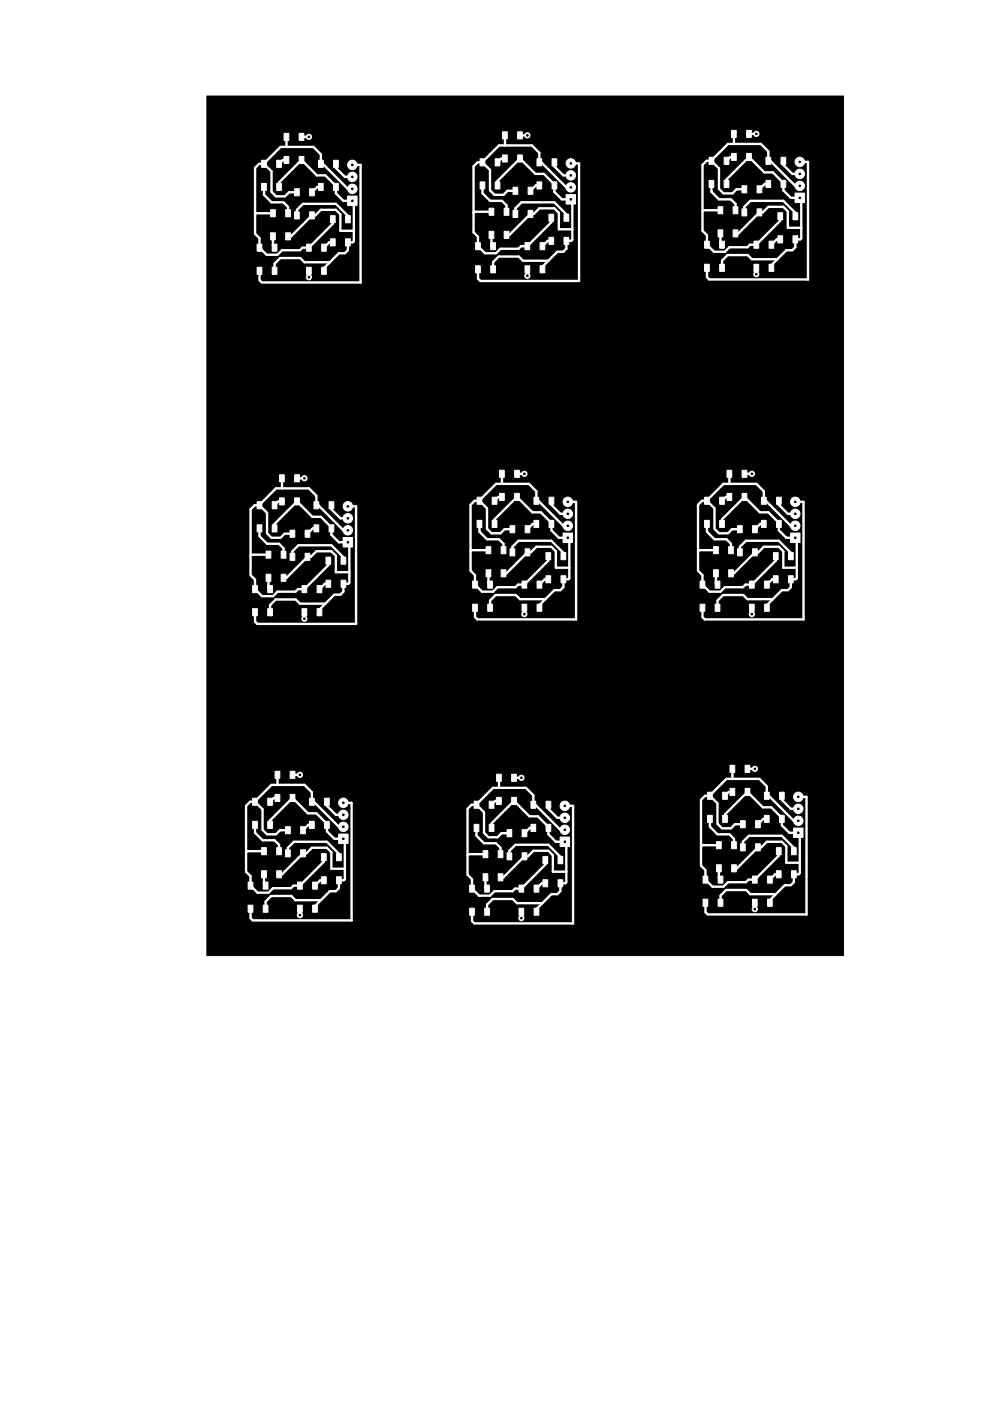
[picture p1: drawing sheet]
<svg xmlns="http://www.w3.org/2000/svg" width="210mm" height="297mm" viewBox="0 0 210 297" stroke-linecap="round" stroke-linejoin="round" font-family="sans-serif">
<g fill="#000" stroke="#000" stroke-width=".21">
<path d="M43.9 20.4h135.1v182.2h-135.1z"/>
<circle cx="55.9" cy="29.1" r=".18"/>
<circle cx="65.5" cy="29" r=".17"/>
<circle cx="73.9" cy="29.1" r=".18"/>
<circle cx="74.8" cy="37.5" r=".18"/>
<circle cx="74.8" cy="35" r=".18"/>
<circle cx="102.2" cy="28.8" r=".18"/>
<circle cx="111.9" cy="28.7" r=".17"/>
<circle cx="120.3" cy="28.8" r=".18"/>
<circle cx="121.1" cy="34.6" r=".18"/>
<circle cx="121.1" cy="37.2" r=".18"/>
<circle cx="121.1" cy="39.7" r=".18"/>
<circle cx="150.8" cy="28.5" r=".18"/>
<circle cx="160.5" cy="28.4" r=".17"/>
<circle cx="168.9" cy="28.5" r=".18"/>
<circle cx="169.7" cy="39.4" r=".18"/>
<circle cx="169.7" cy="36.9" r=".18"/>
<circle cx="169.7" cy="34.3" r=".18"/>
<circle cx="60.8" cy="57.3" r=".17"/>
<circle cx="65.5" cy="58.8" r=".17"/>
<circle cx="73.9" cy="57.3" r=".17"/>
<circle cx="74.8" cy="42.6" r=".18"/>
<circle cx="74.8" cy="40" r=".18"/>
<circle cx="107.2" cy="57" r=".17"/>
<circle cx="111.9" cy="58.5" r=".17"/>
<circle cx="120.3" cy="57" r=".17"/>
<circle cx="121.1" cy="42.3" r=".18"/>
<circle cx="155.8" cy="56.7" r=".17"/>
<circle cx="160.5" cy="58.1" r=".17"/>
<circle cx="168.9" cy="56.7" r=".17"/>
<circle cx="169.7" cy="41.9" r=".18"/>
<circle cx="54.9" cy="101.5" r=".17"/>
<circle cx="64.6" cy="101.4" r=".17"/>
<circle cx="73" cy="101.5" r=".17"/>
<circle cx="73.8" cy="109.9" r=".17"/>
<circle cx="73.8" cy="112.4" r=".17"/>
<circle cx="73.8" cy="115" r=".17"/>
<circle cx="73.8" cy="107.4" r=".17"/>
<circle cx="101.6" cy="100.6" r=".17"/>
<circle cx="111.3" cy="100.5" r=".17"/>
<circle cx="119.6" cy="100.6" r=".17"/>
<circle cx="120.5" cy="111.5" r=".17"/>
<circle cx="120.5" cy="106.4" r=".17"/>
<circle cx="120.5" cy="108.9" r=".17"/>
<circle cx="120.5" cy="114" r=".17"/>
<circle cx="149.9" cy="100.6" r=".17"/>
<circle cx="159.5" cy="100.5" r=".17"/>
<circle cx="167.9" cy="100.6" r=".17"/>
<circle cx="168.7" cy="108.9" r=".17"/>
<circle cx="168.7" cy="114" r=".17"/>
<circle cx="168.7" cy="111.5" r=".17"/>
<circle cx="168.7" cy="106.4" r=".17"/>
<circle cx="59.9" cy="129.7" r=".17"/>
<circle cx="64.6" cy="131.2" r=".17"/>
<circle cx="73" cy="129.7" r=".17"/>
<circle cx="106.6" cy="128.8" r=".17"/>
<circle cx="111.3" cy="130.2" r=".17"/>
<circle cx="119.6" cy="128.8" r=".17"/>
<circle cx="154.8" cy="128.8" r=".17"/>
<circle cx="159.5" cy="130.2" r=".17"/>
<circle cx="167.9" cy="128.8" r=".17"/>
<circle cx="54" cy="164.4" r=".17"/>
<circle cx="63.6" cy="164.3" r=".17"/>
<circle cx="72" cy="164.4" r=".17"/>
<circle cx="72.8" cy="170.2" r=".17"/>
<circle cx="72.8" cy="175.3" r=".17"/>
<circle cx="72.8" cy="172.8" r=".17"/>
<circle cx="72.8" cy="177.8" r=".17"/>
<circle cx="101" cy="165" r=".17"/>
<circle cx="110.6" cy="164.9" r=".17"/>
<circle cx="119" cy="165" r=".17"/>
<circle cx="119.8" cy="178.5" r=".17"/>
<circle cx="119.8" cy="173.4" r=".17"/>
<circle cx="119.8" cy="170.9" r=".17"/>
<circle cx="119.8" cy="175.9" r=".17"/>
<circle cx="150.5" cy="163.1" r=".17"/>
<circle cx="160.2" cy="163" r=".17"/>
<circle cx="168.5" cy="163.1" r=".17"/>
<circle cx="169.4" cy="176.6" r=".17"/>
<circle cx="169.4" cy="168.9" r=".17"/>
<circle cx="169.4" cy="174" r=".17"/>
<circle cx="169.4" cy="171.5" r=".17"/>
<circle cx="58.9" cy="192.6" r=".17"/>
<circle cx="63.6" cy="194" r=".17"/>
<circle cx="72" cy="192.6" r=".17"/>
<circle cx="105.9" cy="193.2" r=".17"/>
<circle cx="110.6" cy="194.7" r=".17"/>
<circle cx="119" cy="193.2" r=".17"/>
<circle cx="155.5" cy="191.3" r=".17"/>
<circle cx="160.1" cy="192.8" r=".17"/>
<circle cx="168.5" cy="191.3" r=".17"/>
</g>
<g fill="#fff" stroke="#fff" stroke-width=".21">
<path d="M71.8 176.8h2v2h-2z"/>
<path d="M58.7 184.6h1v1.5h-1z"/>
<path d="M55.5 184.6h1v1.5h-1z"/>
<path d="M58.7 179.7h1v1.5h-1z"/>
<path d="M55.5 179.7h1v1.5h-1z"/>
<path d="M53.6 169.2h1v1.5h-1z"/>
<path d="M56.8 169.2h1v1.5h-1z"/>
<path d="M53.6 174.1h1v1.5h-1z"/>
<path d="M56.8 174.1h1v1.5h-1z"/>
<path d="M68.9 174.1h1v1.5h-1z"/>
<path d="M65.7 174.1h1v1.5h-1z"/>
<path d="M68.9 169.2h1v1.5h-1z"/>
<path d="M65.7 169.2h1v1.5h-1z"/>
<path d="M52.6 187h1v1.5h-1z"/>
<path d="M55.8 187h1v1.5h-1z"/>
<path d="M52.6 191.9h1v1.5h-1z"/>
<path d="M55.8 191.9h1v1.5h-1z"/>
<path d="M61.6 168.4h1v1.5h-1z"/>
<path d="M58.4 168.4h1v1.5h-1z"/>
<path d="M61.6 163.5h1v1.5h-1z"/>
<path d="M58.4 163.5h1v1.5h-1z"/>
<path d="M63.1 187h1v1.5h-1z"/>
<path d="M66.3 187h1v1.5h-1z"/>
<path d="M63.1 191.9h1v1.5h-1z"/>
<path d="M66.3 191.9h1v1.5h-1z"/>
<path d="M71.4 185.9h1v1.5h-1z"/>
<path d="M68.2 185.9h1v1.5h-1z"/>
<path d="M71.4 181h1v1.5h-1z"/>
<path d="M68.2 181h1v1.5h-1z"/>
<path d="M60.6 175.3h1v1.5h-1z"/>
<path d="M63.8 175.3h1v1.5h-1z"/>
<path d="M60.6 180.2h1v1.5h-1z"/>
<path d="M63.8 180.2h1v1.5h-1z"/>
<path d="M118.8 177.5h2v2h-2z"/>
<path d="M105.7 185.3h1v1.5h-1z"/>
<path d="M102.5 185.3h1v1.5h-1z"/>
<path d="M105.7 180.4h1v1.5h-1z"/>
<path d="M102.5 180.4h1v1.5h-1z"/>
<path d="M100.6 169.9h1v1.5h-1z"/>
<path d="M103.8 169.9h1v1.5h-1z"/>
<path d="M100.6 174.8h1v1.5h-1z"/>
<path d="M103.8 174.8h1v1.5h-1z"/>
<path d="M115.9 174.8h1v1.5h-1z"/>
<path d="M112.7 174.8h1v1.5h-1z"/>
<path d="M115.9 169.9h1v1.5h-1z"/>
<path d="M112.7 169.9h1v1.5h-1z"/>
<path d="M99.6 187.7h1v1.5h-1z"/>
<path d="M102.8 187.7h1v1.5h-1z"/>
<path d="M99.6 192.6h1v1.5h-1z"/>
<path d="M102.8 192.6h1v1.5h-1z"/>
<path d="M108.6 169.1h1v1.5h-1z"/>
<path d="M105.4 169.1h1v1.5h-1z"/>
<path d="M108.6 164.2h1v1.5h-1z"/>
<path d="M105.4 164.2h1v1.5h-1z"/>
<path d="M110.1 187.7h1v1.5h-1z"/>
<path d="M113.3 187.7h1v1.5h-1z"/>
<path d="M110.1 192.6h1v1.5h-1z"/>
<path d="M113.3 192.6h1v1.5h-1z"/>
<path d="M118.4 186.5h1v1.5h-1z"/>
<path d="M115.2 186.5h1v1.5h-1z"/>
<path d="M118.4 181.6h1v1.5h-1z"/>
<path d="M115.2 181.6h1v1.5h-1z"/>
<path d="M107.6 175.9h1v1.5h-1z"/>
<path d="M110.8 175.9h1v1.5h-1z"/>
<path d="M107.6 180.8h1v1.5h-1z"/>
<path d="M110.8 180.8h1v1.5h-1z"/>
<path d="M168.4 175.6h2v2h-2z"/>
<path d="M155.2 183.3h1v1.5h-1z"/>
<path d="M152 183.3h1v1.5h-1z"/>
<path d="M155.2 178.4h1v1.5h-1z"/>
<path d="M152 178.4h1v1.5h-1z"/>
<path d="M150.1 168h1v1.5h-1z"/>
<path d="M153.3 168h1v1.5h-1z"/>
<path d="M150.1 172.9h1v1.5h-1z"/>
<path d="M153.3 172.9h1v1.5h-1z"/>
<path d="M165.4 172.9h1v1.5h-1z"/>
<path d="M162.2 172.9h1v1.5h-1z"/>
<path d="M165.4 168h1v1.5h-1z"/>
<path d="M162.2 168h1v1.5h-1z"/>
<path d="M149.2 185.7h1v1.5h-1z"/>
<path d="M152.4 185.7h1v1.5h-1z"/>
<path d="M149.2 190.6h1v1.5h-1z"/>
<path d="M152.4 190.6h1v1.5h-1z"/>
<path d="M158.1 167.2h1v1.5h-1z"/>
<path d="M154.9 167.2h1v1.5h-1z"/>
<path d="M158.1 162.3h1v1.5h-1z"/>
<path d="M154.9 162.3h1v1.5h-1z"/>
<path d="M159.6 185.7h1v1.5h-1z"/>
<path d="M162.8 185.7h1v1.5h-1z"/>
<path d="M159.6 190.6h1v1.5h-1z"/>
<path d="M162.8 190.6h1v1.5h-1z"/>
<path d="M167.9 184.6h1v1.5h-1z"/>
<path d="M164.7 184.6h1v1.5h-1z"/>
<path d="M167.9 179.7h1v1.5h-1z"/>
<path d="M164.7 179.7h1v1.5h-1z"/>
<path d="M157.1 174h1v1.5h-1z"/>
<path d="M160.3 174h1v1.5h-1z"/>
<path d="M157.1 178.9h1v1.5h-1z"/>
<path d="M160.3 178.9h1v1.5h-1z"/>
<path d="M72.8 114h2v2h-2z"/>
<path d="M59.7 121.8h1v1.5h-1z"/>
<path d="M56.5 121.8h1v1.5h-1z"/>
<path d="M59.7 116.9h1v1.5h-1z"/>
<path d="M56.5 116.9h1v1.5h-1z"/>
<path d="M54.6 106.4h1v1.5h-1z"/>
<path d="M57.8 106.4h1v1.5h-1z"/>
<path d="M54.6 111.3h1v1.5h-1z"/>
<path d="M57.8 111.3h1v1.5h-1z"/>
<path d="M69.8 111.3h1v1.5h-1z"/>
<path d="M66.6 111.3h1v1.5h-1z"/>
<path d="M69.8 106.4h1v1.5h-1z"/>
<path d="M66.6 106.4h1v1.5h-1z"/>
<path d="M53.6 124.2h1v1.5h-1z"/>
<path d="M56.8 124.2h1v1.5h-1z"/>
<path d="M53.6 129.1h1v1.5h-1z"/>
<path d="M56.8 129.1h1v1.5h-1z"/>
<path d="M62.5 105.6h1v1.5h-1z"/>
<path d="M59.3 105.6h1v1.5h-1z"/>
<path d="M62.5 100.7h1v1.5h-1z"/>
<path d="M59.3 100.7h1v1.5h-1z"/>
<path d="M64.1 124.2h1v1.5h-1z"/>
<path d="M67.3 124.2h1v1.5h-1z"/>
<path d="M64.1 129.1h1v1.5h-1z"/>
<path d="M67.3 129.1h1v1.5h-1z"/>
<path d="M72.4 123h1v1.5h-1z"/>
<path d="M69.2 123h1v1.5h-1z"/>
<path d="M72.4 118.1h1v1.5h-1z"/>
<path d="M69.2 118.1h1v1.5h-1z"/>
<path d="M61.5 112.4h1v1.5h-1z"/>
<path d="M64.7 112.4h1v1.5h-1z"/>
<path d="M61.5 117.3h1v1.5h-1z"/>
<path d="M64.7 117.3h1v1.5h-1z"/>
<path d="M119.5 113h2v2h-2z"/>
<path d="M106.3 120.8h1v1.5h-1z"/>
<path d="M103.1 120.8h1v1.5h-1z"/>
<path d="M106.3 115.9h1v1.5h-1z"/>
<path d="M103.1 115.9h1v1.5h-1z"/>
<path d="M101.2 105.4h1v1.5h-1z"/>
<path d="M104.4 105.4h1v1.5h-1z"/>
<path d="M101.2 110.3h1v1.5h-1z"/>
<path d="M104.4 110.3h1v1.5h-1z"/>
<path d="M116.5 110.3h1v1.5h-1z"/>
<path d="M113.3 110.3h1v1.5h-1z"/>
<path d="M116.5 105.4h1v1.5h-1z"/>
<path d="M113.3 105.4h1v1.5h-1z"/>
<path d="M100.3 123.2h1v1.5h-1z"/>
<path d="M103.5 123.2h1v1.5h-1z"/>
<path d="M100.3 128.1h1v1.5h-1z"/>
<path d="M103.5 128.1h1v1.5h-1z"/>
<path d="M109.2 104.6h1v1.5h-1z"/>
<path d="M106 104.6h1v1.5h-1z"/>
<path d="M109.2 99.7h1v1.5h-1z"/>
<path d="M106 99.7h1v1.5h-1z"/>
<path d="M110.8 123.2h1v1.5h-1z"/>
<path d="M114 123.2h1v1.5h-1z"/>
<path d="M110.8 128.1h1v1.5h-1z"/>
<path d="M114 128.1h1v1.5h-1z"/>
<path d="M119 122.1h1v1.5h-1z"/>
<path d="M115.8 122.1h1v1.5h-1z"/>
<path d="M119 117.2h1v1.5h-1z"/>
<path d="M115.8 117.2h1v1.5h-1z"/>
<path d="M108.2 111.5h1v1.5h-1z"/>
<path d="M111.4 111.5h1v1.5h-1z"/>
<path d="M108.2 116.4h1v1.5h-1z"/>
<path d="M111.4 116.4h1v1.5h-1z"/>
<path d="M167.7 113h2v2h-2z"/>
<path d="M154.6 120.8h1v1.5h-1z"/>
<path d="M151.4 120.8h1v1.5h-1z"/>
<path d="M154.6 115.9h1v1.5h-1z"/>
<path d="M151.4 115.9h1v1.5h-1z"/>
<path d="M149.5 105.4h1v1.5h-1z"/>
<path d="M152.7 105.4h1v1.5h-1z"/>
<path d="M149.5 110.3h1v1.5h-1z"/>
<path d="M152.7 110.3h1v1.5h-1z"/>
<path d="M164.8 110.3h1v1.5h-1z"/>
<path d="M161.6 110.3h1v1.5h-1z"/>
<path d="M164.8 105.4h1v1.5h-1z"/>
<path d="M161.6 105.4h1v1.5h-1z"/>
<path d="M148.5 123.2h1v1.5h-1z"/>
<path d="M151.7 123.2h1v1.5h-1z"/>
<path d="M148.5 128.1h1v1.5h-1z"/>
<path d="M151.7 128.1h1v1.5h-1z"/>
<path d="M157.4 104.6h1v1.5h-1z"/>
<path d="M154.2 104.6h1v1.5h-1z"/>
<path d="M157.4 99.7h1v1.5h-1z"/>
<path d="M154.2 99.7h1v1.5h-1z"/>
<path d="M159 123.2h1v1.5h-1z"/>
<path d="M162.2 123.2h1v1.5h-1z"/>
<path d="M159 128.1h1v1.5h-1z"/>
<path d="M162.2 128.1h1v1.5h-1z"/>
<path d="M167.3 122.1h1v1.5h-1z"/>
<path d="M164.1 122.1h1v1.5h-1z"/>
<path d="M167.3 117.2h1v1.5h-1z"/>
<path d="M164.1 117.2h1v1.5h-1z"/>
<path d="M156.5 111.5h1v1.5h-1z"/>
<path d="M159.7 111.5h1v1.5h-1z"/>
<path d="M156.5 116.4h1v1.5h-1z"/>
<path d="M159.7 116.4h1v1.5h-1z"/>
<path d="M73.8 41.6h2v2h-2z"/>
<path d="M60.6 49.4h1v1.5h-1z"/>
<path d="M57.4 49.4h1v1.5h-1z"/>
<path d="M60.6 44.5h1v1.5h-1z"/>
<path d="M57.4 44.5h1v1.5h-1z"/>
<path d="M55.5 34h1v1.5h-1z"/>
<path d="M58.7 34h1v1.5h-1z"/>
<path d="M55.5 38.9h1v1.5h-1z"/>
<path d="M58.7 38.9h1v1.5h-1z"/>
<path d="M70.8 38.9h1v1.5h-1z"/>
<path d="M67.6 38.9h1v1.5h-1z"/>
<path d="M70.8 34h1v1.5h-1z"/>
<path d="M67.6 34h1v1.5h-1z"/>
<path d="M54.6 51.8h1v1.5h-1z"/>
<path d="M57.8 51.8h1v1.5h-1z"/>
<path d="M54.6 56.7h1v1.5h-1z"/>
<path d="M57.8 56.7h1v1.5h-1z"/>
<path d="M63.5 33.2h1v1.5h-1z"/>
<path d="M60.3 33.2h1v1.5h-1z"/>
<path d="M63.5 28.3h1v1.5h-1z"/>
<path d="M60.3 28.3h1v1.5h-1z"/>
<path d="M65 51.8h1v1.5h-1z"/>
<path d="M68.2 51.8h1v1.5h-1z"/>
<path d="M65 56.7h1v1.5h-1z"/>
<path d="M68.2 56.7h1v1.5h-1z"/>
<path d="M73.3 50.6h1v1.5h-1z"/>
<path d="M70.1 50.6h1v1.5h-1z"/>
<path d="M73.3 45.7h1v1.5h-1z"/>
<path d="M70.1 45.7h1v1.5h-1z"/>
<path d="M62.5 40h1v1.5h-1z"/>
<path d="M65.7 40h1v1.5h-1z"/>
<path d="M62.5 44.9h1v1.5h-1z"/>
<path d="M65.7 44.9h1v1.5h-1z"/>
<path d="M120.1 41.3h2v2h-2z"/>
<path d="M107 49h1v1.5h-1z"/>
<path d="M103.8 49h1v1.5h-1z"/>
<path d="M107 44.1h1v1.5h-1z"/>
<path d="M103.8 44.1h1v1.5h-1z"/>
<path d="M101.9 33.7h1v1.5h-1z"/>
<path d="M105.1 33.7h1v1.5h-1z"/>
<path d="M101.9 38.6h1v1.5h-1z"/>
<path d="M105.1 38.6h1v1.5h-1z"/>
<path d="M117.1 38.6h1v1.5h-1z"/>
<path d="M113.9 38.6h1v1.5h-1z"/>
<path d="M117.1 33.7h1v1.5h-1z"/>
<path d="M113.9 33.7h1v1.5h-1z"/>
<path d="M100.9 51.4h1v1.5h-1z"/>
<path d="M104.1 51.4h1v1.5h-1z"/>
<path d="M100.9 56.3h1v1.5h-1z"/>
<path d="M104.1 56.3h1v1.5h-1z"/>
<path d="M109.8 32.9h1v1.5h-1z"/>
<path d="M106.6 32.9h1v1.5h-1z"/>
<path d="M109.8 28h1v1.5h-1z"/>
<path d="M106.6 28h1v1.5h-1z"/>
<path d="M111.4 51.4h1v1.5h-1z"/>
<path d="M114.6 51.4h1v1.5h-1z"/>
<path d="M111.4 56.3h1v1.5h-1z"/>
<path d="M114.6 56.3h1v1.5h-1z"/>
<path d="M119.7 50.3h1v1.5h-1z"/>
<path d="M116.5 50.3h1v1.5h-1z"/>
<path d="M119.7 45.4h1v1.5h-1z"/>
<path d="M116.5 45.4h1v1.5h-1z"/>
<path d="M108.8 39.7h1v1.5h-1z"/>
<path d="M112 39.7h1v1.5h-1z"/>
<path d="M108.8 44.6h1v1.5h-1z"/>
<path d="M112 44.6h1v1.5h-1z"/>
<path d="M152.7 56h1v1.5h-1z"/>
<path d="M149.5 56h1v1.5h-1z"/>
<path d="M152.7 51.1h1v1.5h-1z"/>
<path d="M149.5 51.1h1v1.5h-1z"/>
<path d="M162.5 33.3h1v1.5h-1z"/>
<path d="M165.7 33.3h1v1.5h-1z"/>
<path d="M162.5 38.2h1v1.5h-1z"/>
<path d="M165.7 38.2h1v1.5h-1z"/>
<path d="M160.6 44.3h1v1.5h-1z"/>
<path d="M157.4 44.3h1v1.5h-1z"/>
<path d="M160.6 39.4h1v1.5h-1z"/>
<path d="M157.4 39.4h1v1.5h-1z"/>
<path d="M165 45.1h1v1.5h-1z"/>
<path d="M168.2 45.1h1v1.5h-1z"/>
<path d="M165 50h1v1.5h-1z"/>
<path d="M168.2 50h1v1.5h-1z"/>
<path d="M163.2 56h1v1.5h-1z"/>
<path d="M160 56h1v1.5h-1z"/>
<path d="M163.2 51.1h1v1.5h-1z"/>
<path d="M160 51.1h1v1.5h-1z"/>
<path d="M155.2 27.6h1v1.5h-1z"/>
<path d="M158.4 27.6h1v1.5h-1z"/>
<path d="M155.2 32.5h1v1.5h-1z"/>
<path d="M158.4 32.5h1v1.5h-1z"/>
<path d="M153.6 38.2h1v1.5h-1z"/>
<path d="M150.4 38.2h1v1.5h-1z"/>
<path d="M153.6 33.3h1v1.5h-1z"/>
<path d="M150.4 33.3h1v1.5h-1z"/>
<path d="M152.3 43.8h1v1.5h-1z"/>
<path d="M155.5 43.8h1v1.5h-1z"/>
<path d="M152.3 48.7h1v1.5h-1z"/>
<path d="M155.5 48.7h1v1.5h-1z"/>
<path d="M168.7 40.9h2v2h-2z"/>
<circle cx="72.8" cy="170.2" r="1"/>
<circle cx="72.8" cy="172.8" r="1"/>
<circle cx="72.8" cy="175.3" r="1"/>
<circle cx="119.8" cy="170.9" r="1"/>
<circle cx="119.8" cy="173.4" r="1"/>
<circle cx="119.8" cy="175.9" r="1"/>
<circle cx="169.4" cy="168.9" r="1"/>
<circle cx="169.4" cy="171.5" r="1"/>
<circle cx="169.4" cy="174" r="1"/>
<circle cx="73.8" cy="107.4" r="1"/>
<circle cx="73.8" cy="109.9" r="1"/>
<circle cx="73.8" cy="112.4" r="1"/>
<circle cx="120.5" cy="106.4" r="1"/>
<circle cx="120.5" cy="108.9" r="1"/>
<circle cx="120.5" cy="111.5" r="1"/>
<circle cx="168.7" cy="106.4" r="1"/>
<circle cx="168.7" cy="108.9" r="1"/>
<circle cx="168.7" cy="111.5" r="1"/>
<circle cx="74.8" cy="35" r="1"/>
<circle cx="74.8" cy="37.5" r="1"/>
<circle cx="74.8" cy="40" r="1"/>
<circle cx="121.1" cy="34.6" r="1"/>
<circle cx="121.1" cy="37.2" r="1"/>
<circle cx="121.1" cy="39.7" r="1"/>
<circle cx="169.7" cy="39.4" r="1"/>
<circle cx="169.7" cy="36.9" r="1"/>
<circle cx="169.7" cy="34.3" r="1"/>
<circle cx="111.9" cy="58.5" r=".55"/>
<circle cx="111.9" cy="28.7" r=".55"/>
<circle cx="65.5" cy="58.8" r=".55"/>
<circle cx="65.5" cy="29" r=".55"/>
<circle cx="159.5" cy="130.2" r=".55"/>
<circle cx="159.5" cy="100.5" r=".55"/>
<circle cx="111.3" cy="130.2" r=".55"/>
<circle cx="111.3" cy="100.5" r=".55"/>
<circle cx="64.6" cy="131.2" r=".55"/>
<circle cx="64.6" cy="101.4" r=".55"/>
<circle cx="160.1" cy="192.8" r=".55"/>
<circle cx="160.2" cy="163" r=".55"/>
<circle cx="110.6" cy="194.7" r=".55"/>
<circle cx="110.6" cy="164.9" r=".55"/>
<circle cx="63.6" cy="194" r=".55"/>
<circle cx="63.6" cy="164.3" r=".55"/>
<circle cx="160.5" cy="58.1" r=".55"/>
<circle cx="160.5" cy="28.4" r=".55"/>
</g>
<g fill="none" stroke="#fff" stroke-width=".5">
<path d="M56 39.6v1.7l1.6 1.6h2.5l1 1v1.3M56 34.7l3.5-3.5h7l1.6 1.5v2h.4l5.3 5.3h1.3M56 34.7h-1l-.9 .9v14l1 .9v2l1.5 1.5h2.3l.9-.9h3.8l.6-.6h1.3l5.1-5.1v-.9M56 34.7l1.6 1.6v4.4l1 .9h1.9l.8-.8h1.7M59.2 39.6v-.9l4.8-4.8 3.2 3.3h1.8l2.3 2.2v1.6l1.5 1.6h2.3v8.6l-.3 .2h-1v1.6l-.6 .7h-1.3l-3.2 3.2v.5M60.8 29h.1M60.8 33.9h-.8l-.8 .8M60.8 29v2.2M64 29h1.5M68.1 39.6h-.8l-1.1 1.2M71.3 34.7v.9l1.9 1.9h1.9M75.1 35h1.4v24.9"/>
<path d="M102.4 34.4l3.5-3.6h7l1.5 1.6v2h.4l5.4 5.3h1.2M102.4 39.3v1.7l1.6 1.6h2.5l1 .9v1.4M102.4 34.4h-1.1l-.8 .9v13.9l.9 1v2l1.5 1.5h2.3l1-1h3.8l.5-.5h1.4l5.1-5.1v-.9M102.4 34.4l1.6 1.6v4.4l.9 .9h1.9l.9-.9h1.6M105.6 39.3v-.9l4.7-4.8 3.3 3.3h1.8l2.2 2.2v1.6l1.6 1.6h2.2v8.5l-.2 .3h-1v1.6l-.7 .7h-1.3l-3.1 3.1v.6M107.1 28.7h.1M107.1 33.6h-.7l-.8 .8M107.1 28.7v2.1M110.3 28.7h1.6M114.4 39.3h-.7l-1.2 1.1M117.6 34.4v.9l1.9 1.9h1.9M121.4 34.6h1.5v25"/>
<path d="M150.9 39v1.7l1.6 1.6h2.6l.9 .9v1.4M150.9 34.1h-1l-.9 .9v13.9l1 1v2l1.5 1.5h2.3l1-1h3.8l.5-.5h1.4l5-5.1v-1M150.9 34.1l1.6 1.6v4.3l1 1h1.9l.9-.9h1.6M150.9 34.1l3.5-3.6h7l1.6 1.6v2h.4l5.3 5.3h1.3M154.1 39v-1l4.8-4.7 3.3 3.2h1.8l2.2 2.3v1.6l1.6 1.5h2.2v8.6l-.2 .2h-1.1v1.7l-.6 .7h-1.3l-3.1 3.1v.6M155.7 28.4v2.1M155.7 33.3h-.7l-.9 .8M158.9 28.4h1.6M163 39h-.7l-1.2 1.1M166.2 34.1v.9l1.9 1.9h1.9M170 34.3h1.4v24.9M55.1 57.4v2l.4 .5h21"/>
<path d="M57.9 45.2h-3.6l-.2 .2M57.9 50.1v2.1l.4 .3M63 45.7v-1.2l1.3-1.3h7l2.5 2.6v.7M65.5 57.4v1.4M70 55.6h-5.4l-.9-.9h-4.3l-1.1 1.2v1.5M70.6 51.4h-.7l-1.2 1.1M75.1 48.9h-2.9v-3.5l-.9-.9h-3.2l-1.2 1.2h-.7l-4.5 4.4h-.6M76.5 59.9h.1M101.4 57.1v2l.5 .5h21M104.3 44.9h-3.6l-.2 .2M104.3 49.8v2.1l.3 .3M109.3 45.3v-1.1l1.3-1.3h7l2.6 2.6v.7"/>
<path d="M111.9 57.1v1.4M116.3 55.3h-5.4l-.8-.9h-4.3l-1.2 1.2v1.5M117 51.1h-.8l-1.1 1.1M121.4 48.6h-2.8v-3.5l-1-.9h-3.2l-1.1 1.1h-.8l-4.4 4.5h-.6M122.9 59.6h.1M150 56.8v2l.5 .5h20.9M152.8 49.5v2l.4 .4M152.8 44.6h-3.5l-.3 .2M157.9 45v-1.1l1.3-1.3h7l2.5 2.5v.7M160.5 56.8v1.3M164.9 55h-5.4l-.9-.9h-4.2l-1.2 1.2v1.5M165.5 50.7h-.7l-1.1 1.2"/>
<path d="M170 48.3h-2.9v-3.5l-.9-.9h-3.2l-1.2 1.1h-.7l-4.4 4.5h-.7M171.4 59.2v.1M55.1 107.1h-1.1l-.8 .9v14l.9 .9v2l1.5 1.5h2.3l1-1h3.8l.5-.5h1.4l5.1-5.1v-.9M55.1 107.1l3.5-3.6h6.9l1.6 1.6v2h.4l5.3 5.3h1.3M55.1 112v1.7l1.6 1.6h2.5l1 1v1.3M55.1 107.1l1.6 1.6v4.4l.9 .9h1.9l.9-.8h1.6M57 117.6h-3.6l-.2 .2M58.3 112v-.9l4.7-4.8 3.3 3.3h1.8l2.2 2.2v1.6l1.6 1.6h2.2v8.5l-.2 .3h-1v1.6l-.7 .7h-1.3l-3.1 3.1v.6M59.8 101.4h.1M59.8 106.3h-.7l-.8 .8M59.8 101.4v2.1M62 118.1v-1.2l1.3-1.3h7l2.6 2.6v.7"/>
<path d="M63 101.4h1.6M67.1 112h-.7l-1.2 1.2M70.3 107.1v.9l1.9 1.9h1.9M74.1 107.4h1.4v24.9M101.7 106.2l3.5-3.6h7l1.6 1.6v2h.4l5.3 5.3h1.3M101.7 106.2h-1l-.9 .8v14l1 .9v2.1l1.5 1.4h2.3l.9-.9h3.9l.5-.5h1.4l5-5.1v-1M101.7 106.2l1.6 1.6v4.3l1 1h1.9l.8-.9h1.7M101.7 111.1v1.6l1.6 1.6h2.6l.9 1v1.3M103.6 116.6h-3.5l-.3 .3M104.9 111.1v-1l4.8-4.7 3.3 3.2h1.8l2.2 2.3v1.5l1.6 1.6h2.2v8.6l-.2 .2h-1.1v1.7l-.6 .6h-1.3l-3.1 3.2v.6M106.5 105.4h-.8l-.8 .8M106.5 100.5h.1"/>
<path d="M106.5 100.5v2.1M108.7 117.1v-1.2l1.3-1.2h7l2.5 2.5v.7M109.7 100.5h1.6M113.8 111.1h-.8l-1.1 1.1M117 106.2v.8l1.9 1.9h1.9M120.8 106.4h1.4v24.9M150 106.2l3.5-3.6h7l1.6 1.6v2h.4l5.3 5.3h1.2M150 111.1v1.6l1.6 1.6h2.5l1 1v1.3M150 106.2h-1l-.9 .8v14l.9 .9v2.1l1.5 1.4h2.4l.9-.9h3.8l.6-.5h1.3l5.1-5.1v-1M150 106.2l1.6 1.6v4.3l.9 1h1.9l.9-.9h1.7M151.9 116.6h-3.6l-.2 .3M153.2 111.1v-1l4.7-4.7 3.3 3.2h1.8l2.3 2.3v1.5l1.5 1.6h2.2v8.6l-.2 .2h-1v1.7l-.7 .6h-1.2l-3.2 3.2v.6"/>
<path d="M154.7 100.5h.1M154.7 105.4h-.7l-.8 .8M154.8 100.5v2.1M157 117.1v-1.2l1.3-1.2h6.9l2.6 2.5v.7M157.9 100.5h1.6M162.1 111.1h-.8l-1.1 1.1M165.3 106.2v.8l1.8 1.9h1.9M169 106.4h1.5v24.9M54.1 129.8h.1M54.1 129.8v2l.5 .5h20.9M57 122.5v2.1l.3 .3M64.6 129.8v1.4"/>
<path d="M69 128h-5.4l-.8-.9h-4.3l-1.2 1.2v1.5M69.7 123.8h-.8l-1.1 1.1M74.1 121.3h-2.8v-3.5l-1-.9h-3.2l-1.1 1.2h-.8l-4.4 4.4h-.6M75.5 132.3h.1M100.8 128.9v1.9l.5 .5h20.9M103.6 121.5v2.1l.4 .4M111.3 128.9v1.3M115.7 127h-5.4l-.9-.9h-4.2l-1.2 1.2v1.6M116.3 122.8h-.7l-1.1 1.2M120.8 120.4h-2.9v-3.5l-.9-1h-3.2l-1.2 1.2h-.7l-4.4 4.4h-.7M122.2 131.3h.1M149 128.9v1.9l.5 .5h21"/>
<path d="M151.9 121.5v2.1l.3 .4M159.5 128.9v1.3M164 127h-5.4l-.9-.9h-4.3l-1.2 1.2v1.6M164.6 122.8h-.8l-1.1 1.2M169 120.4h-2.8v-3.5l-1-1h-3.1l-1.2 1.2h-.7l-4.5 4.4h-.6M170.5 131.3h.1M54.1 170l3.5-3.6h7l1.6 1.6v2h.4l5.3 5.3h1.3M54.1 174.9v1.7l1.6 1.6h2.5l1 .9v1.4M54.1 170h-1l-.9 .9v13.9l.9 1v2l1.5 1.5h2.4l.9-1h3.8l.6-.5h1.3l5.1-5.1v-1M54.1 170l1.6 1.6v4.3l1 1h1.9l.8-.9h1.7M57.3 174.9v-1l4.8-4.7 3.2 3.2h1.8l2.3 2.3v1.6l1.5 1.5h2.3v8.6l-.3 .2h-1v1.7l-.6 .6h-1.3l-3.2 3.2v.6M58.9 164.3h.1"/>
<path d="M58.9 169.2h-.8l-.8 .8M58.9 164.3v2.1M62.1 164.3h1.5M66.2 174.9h-.8l-1.1 1.1M69.4 170v.9l1.9 1.9h1.9M73.2 170.2h1.4v24.9M101.1 170.6l3.5-3.6h7l1.6 1.6v2h.4l5.3 5.3h1.3M101.1 175.5v1.7l1.6 1.6h2.5l1 1v1.3M101.1 170.6h-1l-.9 .9v14l.9 .9v2l1.5 1.5h2.4l.9-1h3.8l.6-.5h1.3l5.1-5.1v-.9M101.1 170.6l1.6 1.6v4.4l.9 .9h1.9l.9-.8h1.7M104.3 175.5v-.9l4.8-4.8 3.2 3.3h1.8l2.3 2.2v1.6l1.5 1.6h2.3v8.5l-.3 .3h-1v1.6l-.7 .7h-1.2l-3.2 3.1v.6M105.9 164.9h.1"/>
<path d="M105.9 169.8h-.8l-.8 .8M105.9 164.9v2.1M109.1 164.9h1.5M113.2 175.5h-.8l-1.1 1.2M116.4 170.6v.9l1.8 1.9h2M120.2 170.9h1.4v24.9M150.6 168.7l3.5-3.6h7l1.6 1.6v2h.4l5.3 5.3h1.3M150.6 168.7l1.6 1.6v4.4l1 .9h1.9l.8-.8h1.7M150.6 173.6v1.7l1.6 1.6h2.6l.9 .9v1.4M150.6 168.7h-1l-.9 .9v14l1 .9v2l1.5 1.5h2.3l.9-1h3.9l.5-.5h1.3l5.1-5.1v-.9M152.5 179.2h-3.5l-.3 .2M153.8 173.6v-.9l4.8-4.8 3.2 3.3h1.9l2.2 2.2v1.6l1.6 1.6h2.2v8.5l-.2 .3h-1.1v1.6l-.6 .7h-1.3l-3.2 3.1v.6"/>
<path d="M155.4 163h.1M155.4 167.9h-.8l-.8 .8M155.4 163v2.1M157.6 179.7v-1.2l1.3-1.3h7l2.5 2.6v.7M158.6 163h1.6M162.7 173.6h-.8l-1.1 1.2M165.9 168.7v.9l1.9 1.9h1.9M169.7 168.9h1.4v25M53.1 192.7l.1 2 .4 .4h21M56 185.4v2l.3 .4M56 180.5h-3.6l-.2 .2M61.1 180.9v-1.1l1.3-1.3h7l2.5 2.5v.7"/>
<path d="M63.6 192.7v1.3M68.1 190.9h-5.4l-.9-.9h-4.3l-1.2 1.2v1.5M68.7 186.6h-.7l-1.2 1.2M73.2 184.2h-2.9v-3.5l-.9-1h-3.2l-1.2 1.2h-.7l-4.5 4.5h-.6M74.6 195.1h.1M100.1 193.3l.1 2 .4 .5h21M103 181.1h-3.6l-.2 .2M103 186v2.1l.3 .3M108.1 181.6v-1.2l1.3-1.3h6.9l2.6 2.6v.7M110.6 193.3v1.4M115.1 191.5h-5.4l-.9-.9h-4.3l-1.2 1.2v1.5M115.7 187.3h-.8l-1.1 1.1"/>
<path d="M120.2 184.8h-2.9v-3.5l-1-.9h-3.1l-1.2 1.2h-.7l-4.5 4.4h-.6M121.6 195.8h.1M149.7 191.4v2l.5 .5h20.9M152.5 184.1v2.1l.4 .3M160.1 191.4v1.4M164.6 189.6h-5.4l-.9-.9h-4.2l-1.2 1.2v1.5M165.2 185.4h-.7l-1.2 1.1M169.7 182.9h-2.9v-3.5l-.9-.9h-3.2l-1.2 1.2h-.7l-4.4 4.4h-.7M171.1 193.9h.1"/>
</g>
</svg>
